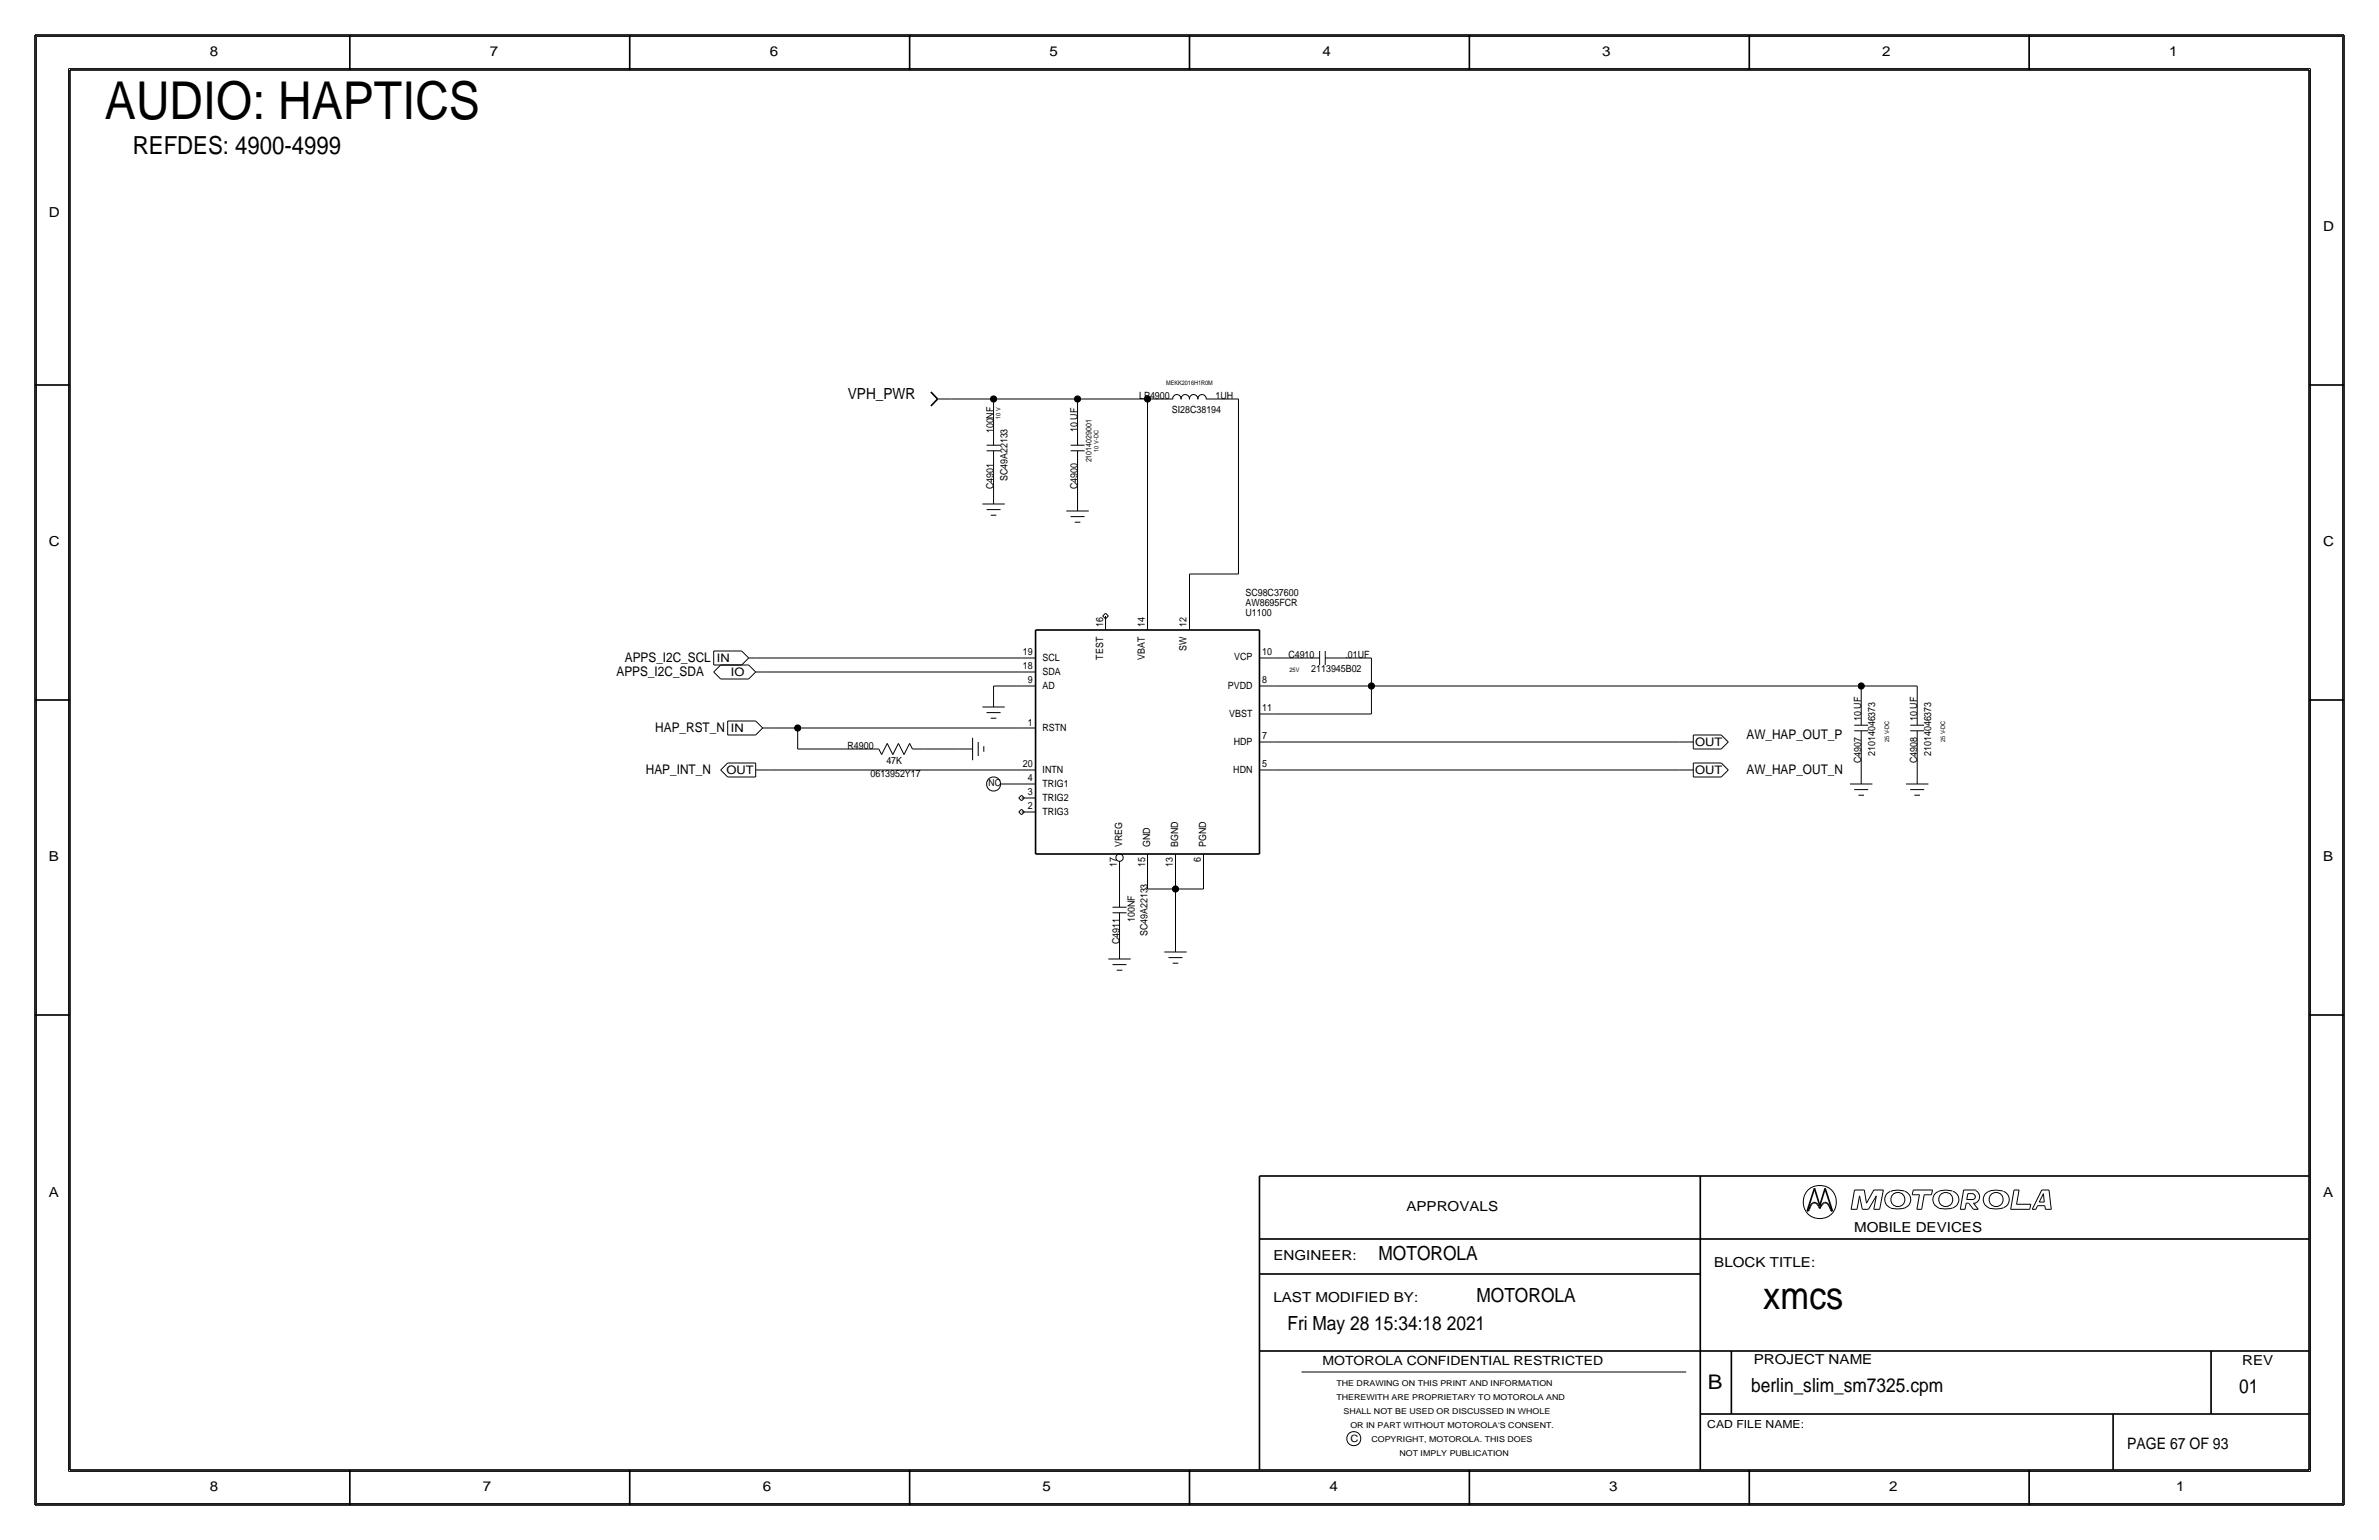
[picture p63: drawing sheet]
<svg xmlns="http://www.w3.org/2000/svg" width="432mm" height="279mm" viewBox="0 0 432 279" stroke-linecap="round" stroke-linejoin="round" font-family="sans-serif">
<defs><g id="words">
<text font-size="9.5" x="19" y="21.6">AUDIO: HAPTICS</text>
<text font-size="7" x="320" y="237.5">xmcs</text>
<text font-size="4.5" x="24.1" y="27.9">REFDES: 4900-4999</text>
<text font-size="3.7" x="310" y="252.1">B</text>
<g font-size="3.5">
<text x="250.2" y="228.6">MOTOROLA</text>
<text x="268" y="236.2">MOTOROLA</text>
<text x="233.7" y="241.3">Fri May 28 15:34:18 2021</text>
<text x="317.9" y="252.6">berlin_slim_sm7325.cpm</text>
<text x="406.4" y="252.7">01</text>
</g>
<text font-size="2.9" x="386.1" y="262.9">PAGE 67 OF 93</text>
<text font-size="2.8" x="153.9" y="72.4">VPH_PWR</text>
<g font-size="2.5">
<text x="38.1" y="10.2">8</text>
<text x="88.9" y="10.2">7</text>
<text x="139.7" y="10.2">6</text>
<text x="190.5" y="10.2">5</text>
<text x="240" y="10.2">4</text>
<text x="290.8" y="10.2">3</text>
<text x="341.6" y="10.2">2</text>
<text x="393.7" y="10.2">1</text>
<text x="8.9" y="39.4">D</text>
<text x="421.6" y="41.9">D</text>
<text x="8.9" y="99.1">C</text>
<text x="421.6" y="99.1">C</text>
<text x="8.9" y="156.2">B</text>
<text x="421.6" y="156.2">B</text>
<text x="8.9" y="217.2">A</text>
<text x="255.3" y="219.7">APPROVALS</text>
<text x="421.6" y="217.2">A</text>
<text x="336.5" y="223.5">MOBILE DEVICES</text>
<text x="231.1" y="228.6">ENGINEER:</text>
<text x="311.1" y="229.9">BLOCK TITLE:</text>
<text x="231.1" y="236.2">LAST MODIFIED BY:</text>
<text x="318.3" y="247.5">PROJECT NAME</text>
<text x="407" y="247.6">REV</text>
<text x="38.1" y="270.5">8</text>
<text x="87.6" y="270.5">7</text>
<text x="138.4" y="270.5">6</text>
<text x="189.2" y="270.5">5</text>
<text x="241.3" y="270.5">4</text>
<text x="292.1" y="270.5">3</text>
<text x="342.9" y="270.5">2</text>
<text x="395" y="270.5">1</text>
</g>
<g font-size="2.4">
<text x="111.9" y="122.7">APPS_I2C_SDA</text>
<text x="113.4" y="120.1">APPS_I2C_SCL</text>
<text x="118.9" y="132.8">HAP_RST_N</text>
<text x="317" y="134.1">AW_HAP_OUT_P</text>
<text x="117.2" y="140.5">HAP_INT_N</text>
<text x="317" y="140.5">AW_HAP_OUT_N</text>
</g>
<text font-size="2.3" x="240" y="247.6">MOTOROLA CONFIDENTIAL RESTRICTED</text>
<g font-size="2.1">
<text x="130.1" y="120.1">IN</text>
<text x="132.6" y="122.6">IO</text>
<text x="132.6" y="132.8">IN</text>
<text x="307.7" y="135.4">OUT</text>
<text x="131.8" y="140.5">OUT</text>
<text x="307.7" y="140.5">OUT</text>
</g>
<text font-size="2" x="309.9" y="259.1">CAD FILE NAME:</text>
<g font-size="1.8">
<text x="206.8" y="72.4">LP4900</text>
<text x="212.7" y="74.9">SI28C38194</text>
<text x="220.6" y="72.4">1UH</text>
<text x="180.3" y="78.6" transform="rotate(-90 180.3 78.6)">100NF</text>
<text x="195.6" y="78.4" transform="rotate(-90 195.6 78.4)">10 UF</text>
<text x="180.3" y="88.7" transform="rotate(-90 180.3 88.7)">C4901</text>
<text x="182.9" y="87.3" transform="rotate(-90 182.9 87.3)">SC49A22133</text>
<text x="195.6" y="88.7" transform="rotate(-90 195.6 88.7)">C4900</text>
<text x="200.2" y="113.8" transform="rotate(-90 200.2 113.8)">16</text>
<text x="207.8" y="113.8" transform="rotate(-90 207.8 113.8)">14</text>
<text x="215.3" y="113.8" transform="rotate(-90 215.3 113.8)">12</text>
<text x="226.1" y="108.1">SC98C37600</text>
<text x="226.1" y="111.8">U1100</text>
<text x="226.1" y="109.9">AW8695FCR</text>
<text x="185.7" y="118.9">19</text>
<text x="189.2" y="119.9">SCL</text>
<text x="200.2" y="119.7" transform="rotate(-90 200.2 119.7)">TEST</text>
<text x="207.8" y="119.8" transform="rotate(-90 207.8 119.8)">VBAT</text>
<text x="215.3" y="118.2" transform="rotate(-90 215.3 118.2)">SW</text>
<text x="224" y="119.8">VCP</text>
<text x="229.1" y="118.9">10</text>
<text x="233.8" y="119.4">C4910</text>
<text x="244.2" y="119.4">.01UF</text>
<text x="185.7" y="121.5">18</text>
<text x="186.6" y="124">9</text>
<text x="189.2" y="125">AD</text>
<text x="189.2" y="122.5">SDA</text>
<text x="222.9" y="124.9">PVDD</text>
<text x="229.1" y="124">8</text>
<text x="238" y="121.9">2113945B02</text>
<text x="186.6" y="131.7">1</text>
<text x="223.1" y="130.1">VBST</text>
<text x="229.1" y="129.1">11</text>
<text x="337.8" y="130.8" transform="rotate(-90 337.8 130.8)">10 UF</text>
<text x="348" y="130.8" transform="rotate(-90 348 130.8)">10 UF</text>
<text x="153.8" y="135.9">R4900</text>
<text x="189.2" y="132.6">RSTN</text>
<text x="223.9" y="135.2">HDP</text>
<text x="229.1" y="134.2">7</text>
<text x="340.4" y="137.2" transform="rotate(-90 340.4 137.2)">21014046373</text>
<text x="350.5" y="137.2" transform="rotate(-90 350.5 137.2)">21014046373</text>
<text x="158" y="141">0613952Y17</text>
<text x="160.9" y="138.5">47K</text>
<text x="185.7" y="139.2">20</text>
<text x="186.6" y="141.7">4</text>
<text x="189.2" y="142.7">TRIG1</text>
<text x="189.2" y="140.3">INTN</text>
<text x="223.8" y="140.2">HDN</text>
<text x="229.1" y="139.2">5</text>
<text x="337.8" y="138.4" transform="rotate(-90 337.8 138.4)">C4907</text>
<text x="348" y="138.4" transform="rotate(-90 348 138.4)">C4908</text>
<text x="186.6" y="144.3">3</text>
<text x="186.6" y="146.8">2</text>
<text x="189.2" y="147.8">TRIG3</text>
<text x="189.2" y="145.3">TRIG2</text>
<text x="203.7" y="153.7" transform="rotate(-90 203.7 153.7)">VREG</text>
<text x="208.8" y="153.7" transform="rotate(-90 208.8 153.7)">GND</text>
<text x="213.9" y="153.7" transform="rotate(-90 213.9 153.7)">BGND</text>
<text x="218.9" y="153.7" transform="rotate(-90 218.9 153.7)">PGND</text>
<text x="202.7" y="157.2" transform="rotate(-90 202.7 157.2)">17</text>
<text x="207.8" y="157.2" transform="rotate(-90 207.8 157.2)">15</text>
<text x="212.9" y="157.2" transform="rotate(-90 212.9 157.2)">13</text>
<text x="217.9" y="156.3" transform="rotate(-90 217.9 156.3)">6</text>
<text x="206" y="167.3" transform="rotate(-90 206 167.3)">100NF</text>
<text x="203.2" y="171.3" transform="rotate(-90 203.2 171.3)">C4911</text>
<text x="208.3" y="169.9" transform="rotate(-90 208.3 169.9)">SC49A22133</text>
<text x="245.1" y="261.6">C</text>
</g>
<text font-size="1.7" x="179.4" y="142.6">NC</text>
<g font-size="1.5">
<text x="242.6" y="251.5">THE DRAWING ON THIS PRINT AND INFORMATION</text>
<text x="242.6" y="254">THEREWITH ARE PROPRIETARY TO MOTOROLA AND</text>
<text x="243.8" y="256.5">SHALL NOT BE USED OR DISCUSSED IN WHOLE</text>
<text x="245.1" y="259.1">OR IN PART WITHOUT MOTOROLA'S CONSENT.</text>
<text x="248.9" y="261.6">COPYRIGHT, MOTOROLA. THIS DOES</text>
<text x="254" y="264.2">NOT IMPLY PUBLICATION</text>
</g>
<text font-size="1.4" x="198.1" y="83.9" transform="rotate(-90 198.1 83.9)">21014029001</text>
<g font-size="1.1">
<text x="211.7" y="69.8">MEKK2016H1R0M</text>
<text x="181.6" y="76" transform="rotate(-90 181.6 76)">10 V</text>
<text x="199.4" y="81.9" transform="rotate(-90 199.4 81.9)">10 V-DC</text>
<text x="234.1" y="121.9">25V</text>
<text x="342.9" y="134.6" transform="rotate(-90 342.9 134.6)">25 V-DC</text>
<text x="353.1" y="134.6" transform="rotate(-90 353.1 134.6)">25 V-DC</text>
</g>
</g></defs>
<g fill="none" stroke="#000" stroke-width=".18">
<path d="M6.6 6.6h418.6zM6.6 6.6v266.2zM12.4 12.4v254.6zM12.4 12.4h407zM419.4 12.4v254.6zM425.2 6.6v266.2zM170.2 72.4h2.5zM172.7 72.4h7.6zM180.3 72.4h15.3zM180.3 72.4v3.8zM180.3 76.2v4.6zM195.6 72.4h12.7z"/>
<path d="M195.6 72.4v3.8zM195.6 76.2v4.6zM208.3 72.4h2.5zM208.3 72.4v39.4zM210.8 72.4h2.1zM212.9 72.4a.75 .75 0 0 1 .7-.8 .75 .75 0 0 1 .7 .8M214.4 72.4a.75 .75 0 0 1 .7-.8 .75 .75 0 0 1 .7 .8M215.9 72.4a.75 .75 0 0 1 .7-.8 .75 .75 0 0 1 .8 .8M217.4 72.4a.75 .75 0 0 1 .8-.8 .75 .75 0 0 1 .7 .8M218.9 72.4h2.1zM221 72.4h3.8zM224.8 72.4v31.7z"/>
<path d="M178.3 91.4h4.1zM179.1 80.8h2.5zM179.1 81.8h2.5zM179.1 92.5h2.5zM179.8 93.5h1zM180.3 86.4v2.5zM180.3 81.8v4.6zM180.3 88.9v2.5zM193.5 92.7h4.1zM194.3 80.8h2.5zM194.3 93.7h2.5zM194.3 81.8h2.5z"/>
<path d="M195.1 94.7h1zM195.6 86.4v3.8zM195.6 81.8v4.6zM195.6 90.2v2.5zM129.5 118.1h5.1zM129.5 118.1v2.6zM134.6 118.1l1.3 1.3zM135.9 119.4h1.3zM135.9 119.4l-1.3 1.2zM137.2 119.4h48.2zM185.4 119.4h2.6zM200.2 111.8l.5-.5z"/>
<path d="M200.2 111.8l.5 .5zM200.7 111.3l.5 .5zM200.7 111.8v2.5zM201.2 111.8l-.5 .5zM208.3 111.8v2.5zM215.9 104.1h8.9zM215.9 104.1v7.7zM215.9 111.8v2.5zM228.6 119.4h2.5zM231.1 119.4h3.8zM234.9 119.4h4.6zM239.5 118.1v2.5z"/>
<path d="M240.5 119.4h4.6zM240.5 118.1v2.6zM245.1 119.4h3.8zM248.9 119.4v5.1zM129.5 121.9l1.3 1.3zM129.5 120.7h5.1zM130.8 120.7l-1.3 1.2zM130.8 139.7l1.3 1.3zM130.8 123.2h5.1zM130.8 120.7h5.1zM132.1 138.4h5.1zM132.1 130.8h5.1z"/>
<path d="M132.1 130.8v2.5zM132.1 133.3h5.1zM132.1 138.4l-1.3 1.3zM135.9 120.7l1.3 1.2zM137.2 121.9h1.2zM137.2 121.9l-1.3 1.3zM137.2 130.8l1.2 1.3zM137.2 139.7h2.5zM137.2 138.4v2.6zM138.4 121.9h47zM138.4 132.1l-1.2 1.2zM138.4 132.1h1.3z"/>
<path d="M139.7 132.1h5.1zM139.7 139.7h45.7zM144.8 132.1h40.6zM144.8 132.1v3.8zM144.8 135.9h12.7zM157.5 135.9h2zM159.5 135.9l.5 1zM161 134.9l1.1 2zM161 134.9l-1 2zM163.1 134.9l1 2zM163.1 134.9l-1 2zM165.1 134.9l-1 2z"/>
<path d="M165.1 134.9l.5 1zM165.6 135.9h2zM167.6 135.9h6.4zM174 135.9h2.5zM176.5 133.9v4zM177.5 134.6v2.6zM178.3 128.3h4.1zM178.6 135.4v1zM179.1 129.3h2.5zM179.8 130.3h1zM180.3 124.5h5.1zM180.3 124.5v1.2z"/>
<path d="M180.3 125.7v2.6zM185.4 139.7h2.6zM185.4 124.5h2.6zM185.4 121.9h2.6zM185.4 132.1h2.6zM228.6 139.7h2.5zM228.6 129.5h2.5zM228.6 134.6h2.5zM228.6 124.5h2.5zM231.1 139.7h73.7zM231.1 134.6h73.7zM231.1 124.5h17.8z"/>
<path d="M231.1 129.5h17.8zM248.9 124.5h88.9zM248.9 124.5v5zM304.8 139.7h2.5zM304.8 134.6h2.5zM307.3 138.4h5.1zM307.3 138.4v2.6zM307.3 133.3h5.1zM307.3 135.9h5.1zM307.3 133.4v2.5zM312.4 138.4l1.3 1.3zM312.4 133.3l1.3 1.3z"/>
<path d="M313.7 139.7l-1.3 1.3zM313.7 134.6l-1.3 1.3zM336.5 132.6h2.6zM336.6 131.6h2.5zM337.8 137.2v2.5zM337.8 124.5h10.2zM337.8 124.5v2.5zM337.8 132.6v4.6zM337.8 127v4.6zM337.8 139.7v2.5zM346.7 132.6h2.5zM346.7 131.6h2.5z"/>
<path d="M348 137.2v2.5zM348 124.5v2.5zM348 132.6v4.6zM348 127v4.6zM348 139.7v2.5zM132.1 141h5.1zM181.6 142.2h2.5zM184.1 142.2h1.3zM184.9 147.3l.5-.5zM184.9 144.8l.5-.5zM184.9 147.3l.5 .5zM184.9 144.8l.5 .5z"/>
<path d="M185.4 146.8l.5 .5zM185.4 144.3l.5 .5zM185.4 142.2h2.6zM185.4 147.3h2.6zM185.4 144.8h2.6zM185.9 147.3l-.5 .5zM185.9 144.8l-.5 .5zM203.2 157.5v2.5zM203.2 156.3v1.2zM208.3 157.5v3.8zM208.3 154.9v2.6zM213.4 157.5v3.8z"/>
<path d="M213.4 154.9v2.6zM218.4 157.5v3.8zM218.4 154.9v2.6zM307.3 141h5.1zM335.8 142.2h4.1zM336.6 143.3h2.5zM337.3 144.3h1zM345.9 142.2h4.1zM346.7 143.3h2.5zM347.5 144.3h1zM201.2 174h4zM201.9 164.6h2.6z"/>
<path d="M201.9 175h2.6zM201.9 165.6h2.6zM202.7 176h1zM203.2 170.2v1.2zM203.2 165.6v4.6zM203.2 160v4.6zM203.2 171.5v2.5zM208.3 161.3h5.1zM211.3 172.7h4.1zM212.1 173.7h2.5zM212.9 174.8h1zM213.4 161.3h5z"/>
<path d="M213.4 161.3v8.9zM213.4 170.2v2.5zM336 219.4h1.1zM336.6 215.9h1.8zM336.6 215.9l-.6 3.5zM337.5 217l-.4 2.4zM337.5 217l.5 2.4zM338 219.4h1.1zM338.4 215.9l.4 2.4zM340.1 219.4h1.1zM340.1 215.9h1.7zM340.1 215.9l-1.3 2.4z"/>
<path d="M340.6 217l-1.5 2.4zM340.6 217l-.5 2.4zM341.8 215.9l-.6 3.5zM343.1 216.2a1.6 1.6 0 0 0-1 1.5 1.6 1.6 0 0 0 1.1 1.5M345.7 216.1h-.2a4 4 0 0 0-2.3 .1M345.7 216.2a1.59 1.59 0 0 1 1.1 1.5 1.59 1.59 0 0 1-1.1 1.5 5.1 5.1 0 0 1-2.5 0M347.1 216.8h1.3zM347.3 215.9l-.2 .9zM347.3 215.9h3.5zM347.9 219.4h.9zM348.4 216.8l-.5 2.6zM349.2 216.8l-.4 2.6z"/>
<path d="M349.2 216.8h1.4zM350.8 215.9l-.2 .9zM354.4 216.1a3.1 3.1 0 0 0-3.3 .7 1.62 1.62 0 0 0 .8 2.4M354.4 219.2a5.1 5.1 0 0 1-2.5 0M354.5 216.2a1.59 1.59 0 0 1 1 1.5 1.59 1.59 0 0 1-1 1.5M355.8 219.4h.9zM356.4 215.9l-.6 3.5zM356.4 215.9h2.2zM356.9 218.3l-.2 1.1zM356.9 218.3h.4zM357 217.6h1.2zM357.2 216.6l-.2 1z"/>
<path d="M357.2 216.6h1zM357.3 218.3l.9 1.1zM358.1 216.7a.5 .5 0 0 1 .4 .4 .5 .5 0 0 1-.4 .5M358.2 219.4h.9zM358.2 218.3l.9 1.1zM358.2 218.3h.4zM358.5 216a1.24 1.24 0 0 1 .8 1.1 1.24 1.24 0 0 1-.8 1.2M363.5 216.1a3.1 3.1 0 0 0-3.3 .7 1.62 1.62 0 0 0 .8 2.4M363.6 219.2a5.1 5.1 0 0 1-2.6 0M363.6 216.2a1.59 1.59 0 0 1 1.1 1.5 1.59 1.59 0 0 1-1.1 1.5M364.9 219.4h3.5zM365.6 215.9l-.7 3.5z"/>
<path d="M365.6 215.9h.9zM366 218.5h2.6zM366.5 215.9l-.5 2.6zM368.6 218.5l-.2 .9zM368.9 219.4h.6zM369.8 218.7h1.3zM369.8 218.7l-.3 .7zM370.1 218.1h.9zM370.6 215.9l-1.7 3.5zM370.6 215.9h1.3zM370.9 216.6l-.8 1.5zM370.9 216.6l.1 1.5z"/>
<path d="M371.1 218.7l.1 .7zM371.2 219.4h1.1zM371.9 215.9l.4 3.5zM236.2 248.9h69.9zM6.6 272.8h418.6zM12.4 267h407z"/>
<circle cx="180.3" cy="142.3" r="1.28"/>
<circle cx="203.2" cy="155.6" r=".67"/>
<circle cx="330.3" cy="218.1" r="3"/>
<circle cx="344.5" cy="217.6" r="1.28"/>
<circle cx="353.2" cy="217.6" r="1.28"/>
<circle cx="362.3" cy="217.6" r="1.28"/>
<circle cx="245.7" cy="261" r="1.28"/>
</g>
<g fill="#000" stroke="#000" stroke-width=".18">
<circle cx="180.3" cy="72.4" r=".56"/>
<circle cx="195.6" cy="72.4" r=".56"/>
<circle cx="208.3" cy="72.4" r=".56"/>
<circle cx="144.8" cy="132.1" r=".56"/>
<circle cx="248.9" cy="124.5" r=".56"/>
<circle cx="337.8" cy="124.5" r=".56"/>
<circle cx="213.4" cy="161.3" r=".56"/>
</g>
<g fill="none" stroke="#000" stroke-width=".3">
<path d="M6.3 6.4v266.7zM6.4 6.4h419zM12.7 12.7h406.4zM12.7 12.7v254zM63.5 6.4v6.3zM114.3 6.4v6.3zM165.1 6.4v6.3zM215.9 6.3v6.4zM266.7 6.4v6.3zM317.5 6.4v6.3zM368.3 6.4v6.3zM419.1 12.7v254z"/>
<path d="M425.4 6.4v266.7zM6.3 69.8h6.4zM169 71.1l1.2 1.3zM170.2 72.4l-1.2 1.3zM419.1 69.8h6.3zM188 114.3v40.6zM188 114.3h40.6zM228.6 114.3v40.6zM6.3 127h6.4zM419.1 127h6.3zM188 154.9h40.6zM6.3 184.1h6.4z"/>
<path d="M419.1 184.1h6.3zM228.6 213.4v53.3zM228.6 213.4h190.5zM308.6 213.4v53.3zM328 219.7h.2zM328.4 219.4l-.2 .3zM328.6 218.8l-.2 .6zM328.8 218.5l-.2 .3zM329 218.3l.2-.1zM329 218.3l-.2 .2zM329.2 218.2h.2zM329.3 215.6l-1.3 4.1z"/>
<path d="M329.3 215.6l1 3.1zM329.4 218.2l.2 .1zM329.6 218.3l.3 .2zM329.9 218.5l.2 .3zM330.1 218.8l.2 .5zM330.5 218.8l-.2 .5zM330.8 218.5l-.3 .3zM331 218.3l-.2 .2zM331 218.3l.2-.1zM331.2 218.2h.2zM331.3 215.6l1.3 4.1zM331.3 215.6l-1 3.1z"/>
<path d="M331.4 218.2l.2 .1zM331.6 218.3l.2 .2zM331.8 218.5l.2 .3zM332 218.8l.3 .6zM332.3 219.4l.1 .3zM332.4 219.7h.2zM228.6 231.1h80zM228.6 224.8h190.5zM228.6 245.1h190.5zM308.6 256.5h110.5zM314.2 245.1v11.4zM383.5 256.5v10.2z"/>
<path d="M401.3 245.1v11.4zM6.4 273h419zM12.7 266.7h406.4zM63.5 266.7v6.4zM114.3 266.7v6.4zM165.1 266.7v6.4zM215.9 266.7v6.3zM266.7 266.7v6.4zM317.5 266.7v6.4zM368.3 266.7v6.4z"/>
</g>
<use href="#words"/>
</svg>
